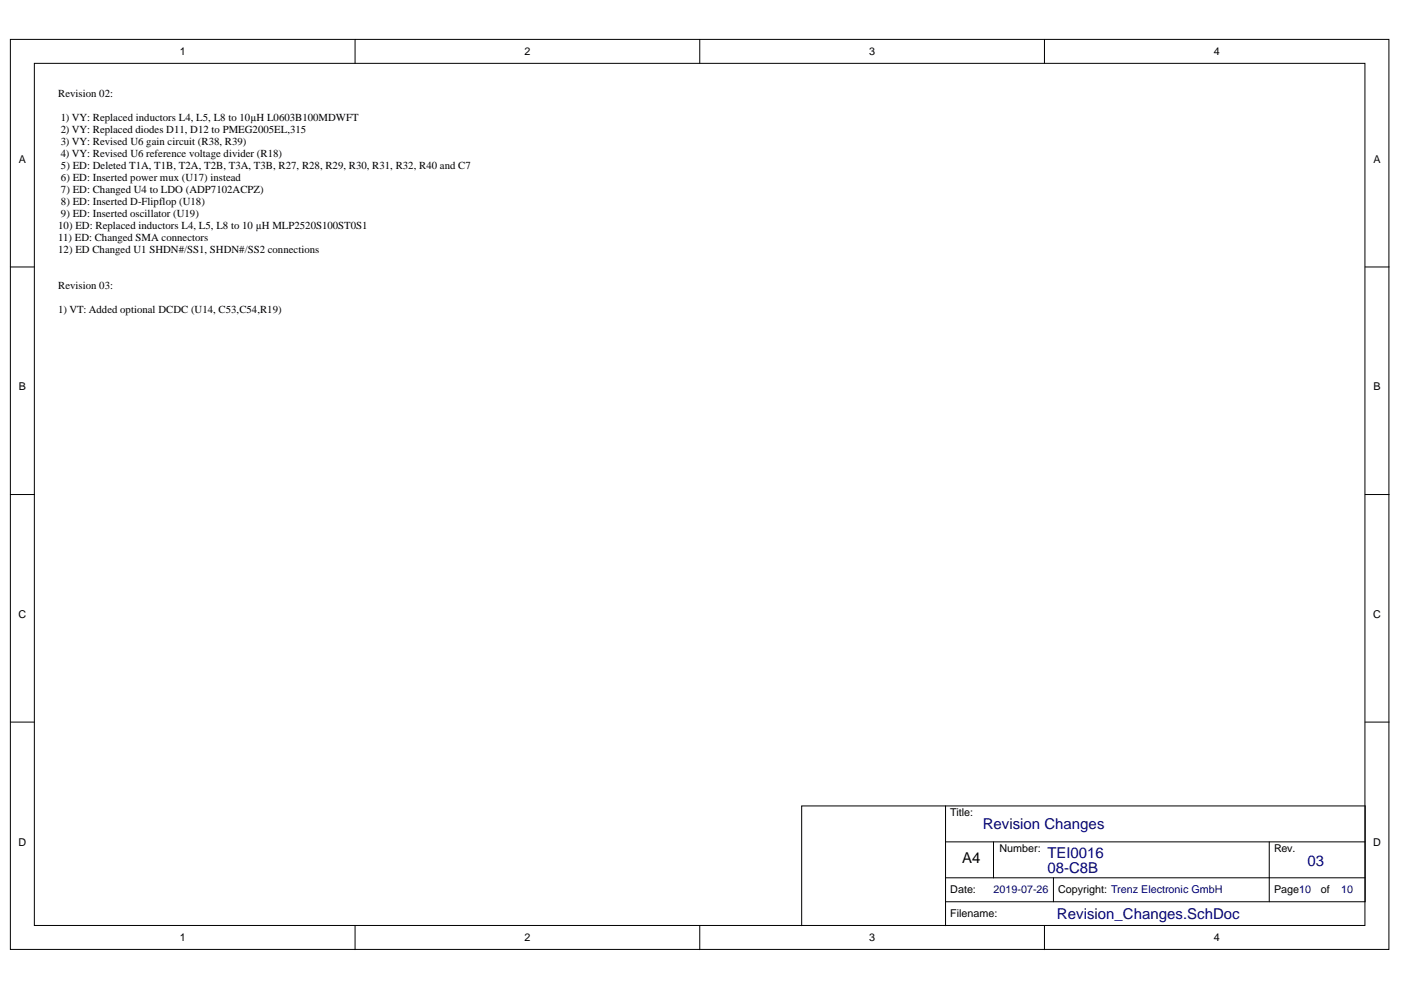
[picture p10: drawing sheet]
<svg xmlns="http://www.w3.org/2000/svg" width="297mm" height="210mm" viewBox="0 0 297 210" stroke-linecap="round" stroke-linejoin="round" font-family="sans-serif">
<defs><g id="words">
<g font-size="3.2" fill="#000080">
<text x="208.4" y="175.8">Revision Changes</text>
<text x="222.1" y="185.2">08-C8B</text>
<text x="222.1" y="181.9">TEI0016</text>
<text x="277.2" y="183.6">03</text>
<text x="224.1" y="194.8">Revision_Changes.SchDoc</text>
</g>
<text font-size="3.2" x="204" y="182.9">A4</text>
<g font-size="2.3">
<text x="38.1" y="11.7">1</text>
<text x="111.2" y="11.7">2</text>
<text x="184.3" y="11.7">3</text>
<text x="257.4" y="11.7">4</text>
<text x="12.4" y="20.5">Revision 02:</text>
<text x="12.9" y="25.7">1) VY: Replaced inductors L4, L5, L8 to 10µH L0603B100MDWFT</text>
<text x="12.9" y="28.2">2) VY: Replaced diodes D11, D12 to PMEG2005EL,315</text>
<text x="4" y="34.5">A</text>
<text x="12.9" y="30.7">3) VY: Revised U6 gain circuit (R38, R39)</text>
<text x="12.9" y="33.3">4) VY: Revised U6 reference voltage divider (R18)</text>
<text x="12.9" y="35.8">5) ED: Deleted T1A, T1B, T2A, T2B, T3A, T3B, R27, R28, R29, R30, R31, R32, R40 and C7</text>
<text x="291.2" y="34.5">A</text>
<text x="12.9" y="38.3">6) ED: Inserted power mux (U17) instead</text>
<text x="12.9" y="40.9">7) ED: Changed U4 to LDO (ADP7102ACPZ)</text>
<text x="12.9" y="43.4">8) ED: Inserted D-Flipflop (U18)</text>
<text x="12.9" y="45.9">9) ED: Inserted oscillator (U19)</text>
<text x="12.4" y="48.5">10) ED: Replaced inductors L4, L5, L8 to 10 µH MLP2520S100ST0S1</text>
<text x="12.4" y="51">11) ED: Changed SMA connectors</text>
<text x="12.4" y="53.6">12) ED Changed U1 SHDN#/SS1, SHDN#/SS2 connections</text>
<text x="12.4" y="61.2">Revision 03:</text>
<text x="12.4" y="66.3">1) VT: Added optional DCDC (U14, C53,C54,R19)</text>
<text x="4" y="82.8">B</text>
<text x="291.2" y="82.8">B</text>
<text x="3.9" y="131">C</text>
<text x="291.1" y="131">C</text>
<text x="201.5" y="173">Title:</text>
<text x="3.9" y="179.3">D</text>
<text x="291.1" y="179.3">D</text>
<text x="211.9" y="180.6">Number:</text>
<text x="270.1" y="180.6">Rev.</text>
<text x="201.5" y="189.4">Date:</text>
<text x="224.4" y="189.4">Copyright: Trenz Electronic GmbH</text>
<text x="270.1" y="189.4">Page10</text>
<text x="280" y="189.4">of</text>
<text x="201.5" y="194.5">Filename:</text>
<text x="38.1" y="199.6">1</text>
<text x="111.2" y="199.6">2</text>
<text x="184.3" y="199.6">3</text>
<text x="257.4" y="199.6">4</text>
</g>
<g font-size="2.3" fill="#000080">
<text x="210.7" y="189.4">2019-07-26</text>
<text x="284.3" y="189.4">10</text>
</g>
</g></defs>
<g fill="#fff" stroke="#000" stroke-width=".21">
<path d="M2.2 8.4h292.3v192.9h-292.3z"/>
<path d="M7.3 13.4h282.1v182.8h-282.1z"/>
</g>
<g fill="none" stroke="#000" stroke-width=".21">
<path d="M75.3 8.4v5M148.4 8.4v5M221.4 8.4v5M2.2 56.6h5.1M289.4 56.6h5.1M2.2 104.9h5.1M289.4 104.9h5.1M2.2 153.1h5.1M289.4 153.1h5.1M200.5 170.9h88.9v20.3h-88.9zM200.5 170.9h-30.5v25.4M200.5 178.5h88.9"/>
<path d="M210.6 178.5v7.6h-10.1M269.1 178.5v12.7M75.3 196.3v5.1M148.4 196.3v5.1M200.5 191.2v5.1M210.6 186.1h78.8M221.4 196.3v5.1M223.4 186.1v5.1"/>
</g>
<use href="#words"/>
</svg>
